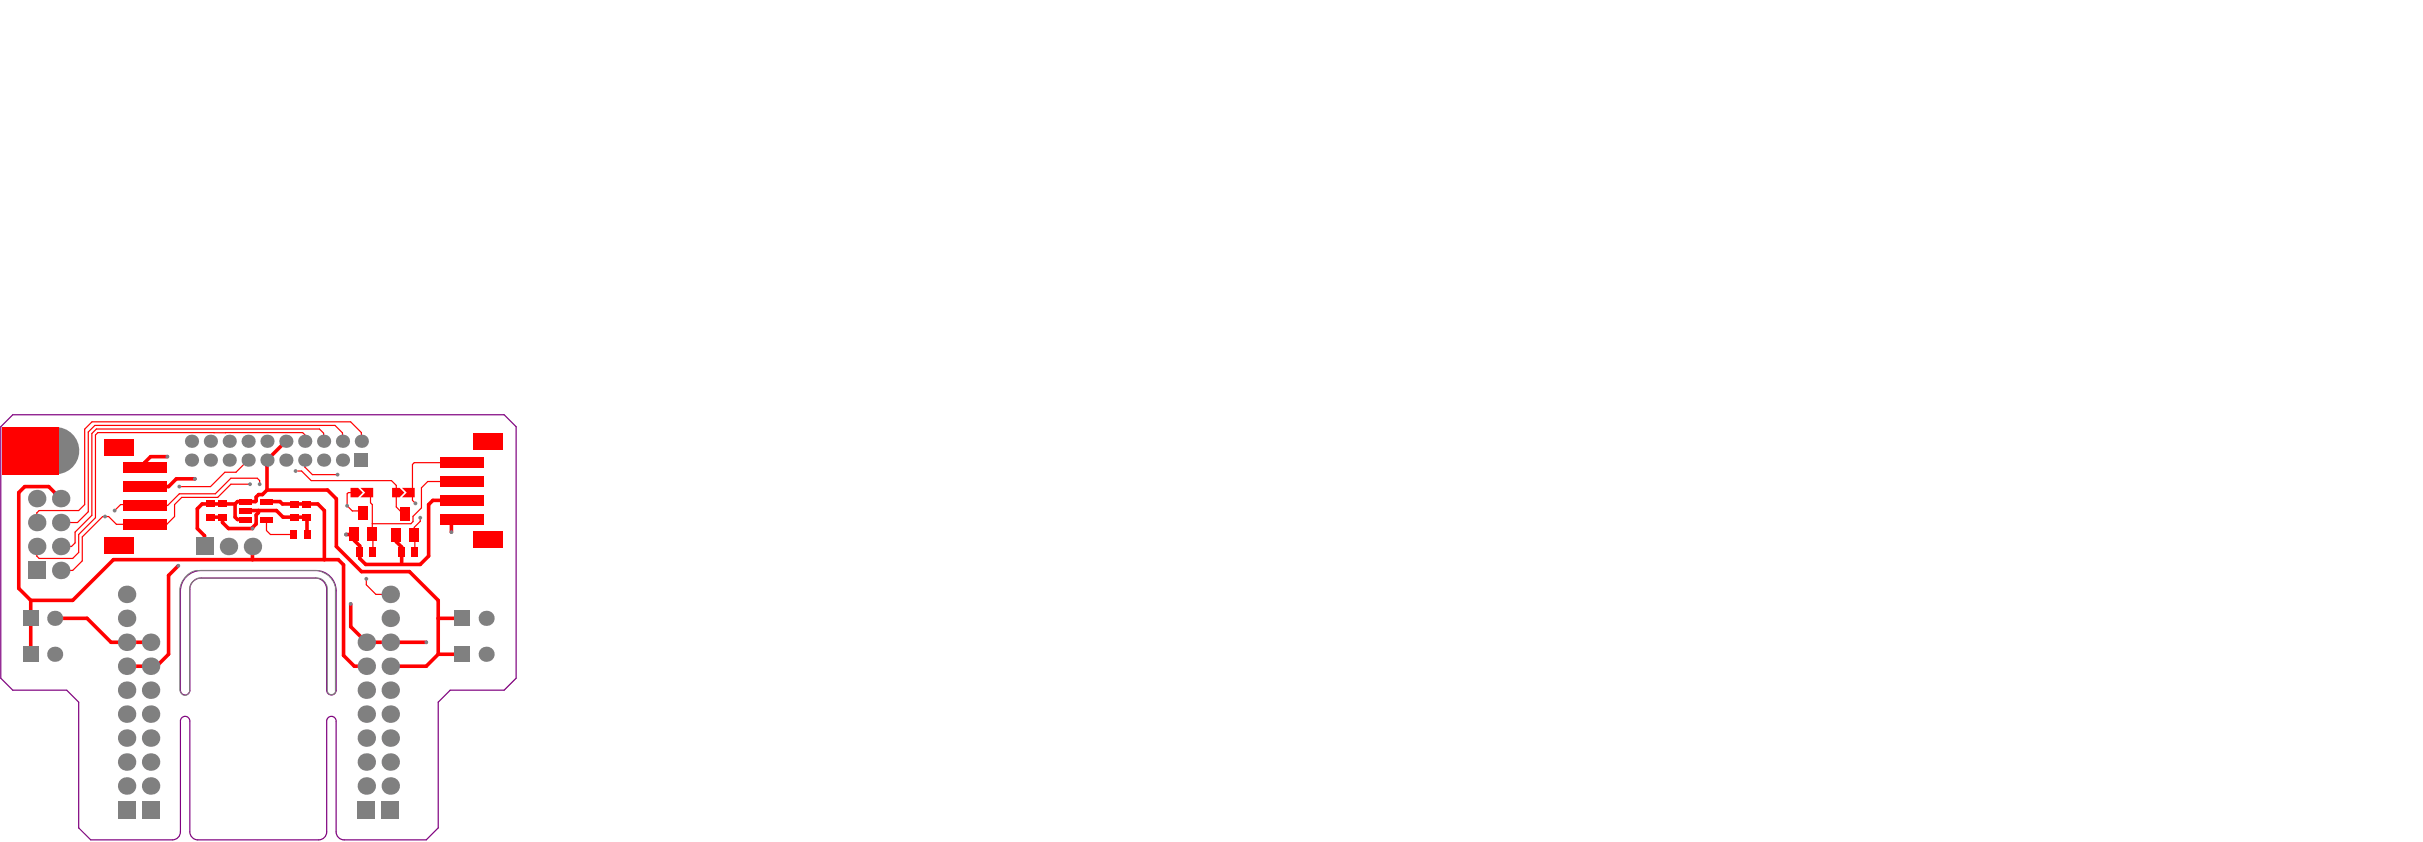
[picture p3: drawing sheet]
<svg xmlns="http://www.w3.org/2000/svg" width="855mm" height="297mm" viewBox="0 0 855 297" stroke-linecap="round" stroke-linejoin="round" font-family="sans-serif">
<path d="M65.4 203.8a7.3 7.3 0 0 1 5.6-2.5h40.4a7.1 7.1 0 0 1 7.2 7.1v35.1a1.66 1.66 0 0 1-1.7 1.7 1.66 1.66 0 0 1-1.7-1.7v-35.6a4 4 0 0 0-3.9-4h-40.4a4 4 0 0 0-3.9 4v35.6a1.66 1.66 0 0 1-1.7 1.7 1.66 1.66 0 0 1-1.7-1.7v-34.9a7.3 7.3 0 0 1 1.8-4.8zM63.6 254.5v39a2.82 2.82 0 0 1-2.8 2.8h-28.8l-4.2-4.2v-44.4l-4.3-4.2h-19l-4.2-4.2v-88.8l4.2-4.2h173.3l4.3 4.2v88.8l-4.3 4.2h-19l-4.2 4.2v44.4l-4.2 4.2h-29a2.82 2.82 0 0 1-2.8-2.8v-39M63.6 254.4a1.66 1.66 0 0 1 1.7-1.7 1.66 1.66 0 0 1 1.7 1.7M67 254.5v39a2.82 2.82 0 0 0 2.8 2.8h42.6a2.82 2.82 0 0 0 2.8-2.8v-39M115.2 254.4a1.66 1.66 0 0 1 1.7-1.7 1.66 1.66 0 0 1 1.7 1.7" fill="none" stroke="#800080" stroke-width=".42"/>
<g fill="#f00">
<path d="M127.2 172.1h4.4v3.3h-4.4l1.6-1.6z"/>
<path d="M141.8 172.1h4.5v3.3h-4.5l1.7-1.6z"/>
<path d="M138.3 172.1h2.7l1.6 1.7-1.6 1.6h-2.7z"/>
<path d="M123.7 172.1h2.6l1.7 1.7-1.7 1.6h-2.6z"/>
</g>
<path d="M65.2 203.7l2.3-1.9 2-.6 42.8 .1a7.8 7.8 0 0 1 6 5.8v37.2a1.66 1.66 0 0 1-2.8-.3v-36.5a3.7 3.7 0 0 0-3.6-3.6h-41.8l-.7 .2a4.8 4.8 0 0 0-2.5 3.2v36.7a1.76 1.76 0 0 1-2 1.2 1.76 1.76 0 0 1-1.5-1.8v-35.8l.6-2z" fill="none" stroke="#808080" stroke-width=".35"/>
<g fill="none" stroke="#f00" stroke-width=".42">
<path d="M107.5 155.7v-2.4l-.7-.7h-72.3l-.8 .9v29.1l-5.9 6v6.3l-2.2 2.1h-11.8l-.8-.8v-3.4M114.2 155.7v-2.9l-1.5-1.5h-78.7l-1.6 1.6v28.9l-5.9 5.9v3.8l-1.3 1.3h-3.8M120.8 155.7v-3l-2.6-2.6h-84.7l-2.4 2.3v28.1l-3.8 3.8h-5.9M127.5 155.7v-3.1l-3.8-3.8h-91.2l-2.6 2.6v26.6l-2.1 2.1h-14l-.8 .9v3.3M87.5 162.3l-4.2 4.3h-4l-5 5.1h-11M88.2 170.8h-6.7l-4.7 4.7h-12.7l-2.5 2.5v4.2l-2.8 2.8h-17.7l-2.8-2.8h-2.1l-7.2 7.2v8.5l-3.4 3.3h-4.2M91.6 170.8v-1.2l-.8-.9h-9.3l-5.5 5.5h-12.7l-4.1 4.1-16.6-.3-2.2 2.1M104.3 166.2h2.1l3.4 3.4h28.3l1.7 1.6v7.6l1.4 1.4h1.8M107.5 162.3v2.4l2.7 2.7h8.9M125 173.8h-2.1l-.4 .4v4.2l1.8 1.8h3.9M130.7 173.8v3.6l.6 .6 .3 16.9M158.8 169.9h-7.9l-2.2 2.2v7.1l-3 3v1.8l-.8 .8h-13.6"/>
<path d="M158.8 163.2h-12.7l-.6 .6v12.7l1.1 1.1M94 183.3v3.9l1.4 1.4h8.2M148.3 182.6v1.3l-2.2 2.1 .3 8.9M129.2 204.2v2.1l3.4 3.4h5.1"/>
</g>
<g fill="none" stroke="#f00" stroke-width="1.3">
<path d="M100.8 155.7l-6.6 6.6v10.6M21.4 175.9l-4.2-4.2h-8.5l-2.1 2.1v33.8l4.2 4.2M59 161.1h-5.9l-2.1 2.1v1.8M68.8 168.9h-6.6l-2.7 2.8h-2.1M82.9 177.8v4.6l.9 .9h2.9M82.9 177.8h-11.6l-1.7 1.7v7l2.6 2.5v3.8M86.7 177h-2.9l-.9 .8M94.2 172.9l-1.6 1.6h-1.4l-.8 .8v1.4l-.3 .3h-3.3M94.2 172.9h21.4l3.1 3.1v16.8l8.8 8.9h16.9l10.2 10.1v19M95.7 177h3.1l.8 .8h12.5l2.3 2.3v17.3M158.8 176.5h-6.1l-1.5 1.5v18.2l-2.9 2.9h-19.3l-2.1-2.1v-4.4l-1.9-1.9v-2.1h-3M62.9 199.6l-3.4 3.4v27.8l-4.3 4.2h-10.5"/>
<path d="M86.7 180.1h10.8l2.3 2.3h8.3l.2 .2v6M89.1 192.8v4.6M91.2 180.1v.8l-.8 .8v3.1l-1.3 1.3v.4h-8.5l-2.1-2.2v-1.9h-4.2M139.8 188.6v2.5l1.9 1.9v5.9M158.8 183.2l.4 .4v4.1M10.8 211.8h14.8l14.4-14.4h79.4l1.8 1.9v31.9l3.8 3.8h4.2M10.8 211.8v19M19.3 218.1h11.4l8.5 8.5h13.9M123.7 213.1v8l5.5 5.5h21.2M154.6 218.1h8.5M154.6 230.8l-4.2 4.2h-12.7M154.6 230.8h8.5"/>
</g>
<g fill="#808080">
<circle cx="91.6" cy="170.8" r=".68"/>
<circle cx="88.2" cy="170.8" r=".68"/>
<circle cx="122.5" cy="178.4" r=".68"/>
<circle cx="119.1" cy="167.4" r=".68"/>
<circle cx="63.3" cy="171.7" r=".68"/>
<circle cx="68.8" cy="168.9" r=".68"/>
<circle cx="104.3" cy="166.2" r=".68"/>
<circle cx="159.2" cy="187.7" r=".68"/>
<circle cx="122" cy="188.6" r=".68"/>
<circle cx="129.2" cy="204.2" r=".68"/>
<circle cx="148.3" cy="182.6" r=".68"/>
<circle cx="146.6" cy="177.6" r=".68"/>
<circle cx="62.9" cy="199.6" r=".68"/>
<circle cx="59" cy="161.1" r=".68"/>
<circle cx="89.1" cy="186.5" r=".68"/>
<circle cx="150.4" cy="226.6" r=".68"/>
<circle cx="123.7" cy="213.1" r=".68"/>
<circle cx="40.4" cy="180.1" r=".68"/>
<circle cx="37.1" cy="182.2" r=".68"/>
<circle cx="67.6" cy="162.3" r="2.33"/>
<circle cx="67.6" cy="155.7" r="2.33"/>
<circle cx="74.2" cy="162.3" r="2.33"/>
<circle cx="74.2" cy="155.7" r="2.33"/>
<circle cx="80.9" cy="162.3" r="2.33"/>
<circle cx="80.9" cy="155.7" r="2.33"/>
<circle cx="87.5" cy="162.3" r="2.33"/>
<circle cx="87.5" cy="155.7" r="2.33"/>
<circle cx="100.8" cy="162.3" r="2.33"/>
<circle cx="107.5" cy="162.3" r="2.33"/>
<circle cx="114.2" cy="162.3" r="2.33"/>
<circle cx="100.8" cy="155.7" r="2.33"/>
<circle cx="107.5" cy="155.7" r="2.33"/>
<circle cx="114.2" cy="155.7" r="2.33"/>
<circle cx="127.5" cy="155.7" r="2.33"/>
<circle cx="19.3" cy="230.8" r="2.66"/>
<circle cx="21.4" cy="201.2" r="3.1"/>
<circle cx="21.4" cy="184.3" r="3.1"/>
<circle cx="21.4" cy="175.9" r="3.1"/>
<circle cx="53.1" cy="277.3" r="3.1"/>
<circle cx="44.7" cy="277.3" r="3.1"/>
<circle cx="53.1" cy="260.4" r="3.1"/>
<circle cx="53.1" cy="251.9" r="3.1"/>
<circle cx="44.7" cy="251.9" r="3.1"/>
<circle cx="44.7" cy="260.4" r="3.1"/>
<circle cx="53.1" cy="226.6" r="3.1"/>
<circle cx="53.1" cy="235" r="3.1"/>
<circle cx="44.7" cy="226.6" r="3.1"/>
<circle cx="44.7" cy="235" r="3.1"/>
<circle cx="44.7" cy="209.7" r="3.1"/>
<circle cx="129.2" cy="277.3" r="3.1"/>
<circle cx="137.7" cy="277.3" r="3.1"/>
<circle cx="129.2" cy="260.4" r="3.1"/>
<circle cx="129.2" cy="251.9" r="3.1"/>
<circle cx="137.7" cy="251.9" r="3.1"/>
<circle cx="137.7" cy="260.4" r="3.1"/>
<circle cx="129.2" cy="226.6" r="3.1"/>
<circle cx="129.2" cy="235" r="3.1"/>
<circle cx="137.7" cy="226.6" r="3.1"/>
<circle cx="137.7" cy="235" r="3.1"/>
<circle cx="137.7" cy="209.7" r="3.1"/>
<circle cx="171.5" cy="230.8" r="2.66"/>
<circle cx="19.3" cy="218.1" r="2.66"/>
<circle cx="21.4" cy="192.8" r="3.1"/>
<circle cx="53.1" cy="268.8" r="3.1"/>
<circle cx="53.1" cy="243.5" r="3.1"/>
<circle cx="44.7" cy="243.5" r="3.1"/>
<circle cx="44.7" cy="268.8" r="3.1"/>
<circle cx="44.7" cy="218.1" r="3.1"/>
<circle cx="89.1" cy="192.8" r="3.1"/>
<circle cx="80.6" cy="192.8" r="3.1"/>
<circle cx="129.2" cy="268.8" r="3.1"/>
<circle cx="129.2" cy="243.5" r="3.1"/>
<circle cx="137.7" cy="243.5" r="3.1"/>
<circle cx="137.7" cy="268.8" r="3.1"/>
<circle cx="137.7" cy="218.1" r="3.1"/>
<circle cx="171.5" cy="218.1" r="2.66"/>
<circle cx="94.2" cy="162.3" r="2.33"/>
<circle cx="94.2" cy="155.7" r="2.33"/>
<circle cx="120.8" cy="162.3" r="2.33"/>
<circle cx="120.8" cy="155.7" r="2.33"/>
<circle cx="13" cy="175.9" r="3.1"/>
<circle cx="13" cy="184.3" r="3.1"/>
<circle cx="19.3" cy="159" r="8.3"/>
<circle cx="13" cy="192.8" r="3.1"/>
</g>
<g fill="#808080">
<path d="M160.4 228.1h5.3v5.4h-5.3z" fill-rule="evenodd"/>
<path d="M160.4 215.5h5.3v5.3h-5.3z" fill-rule="evenodd"/>
<path d="M125.2 160h4.6v4.6h-4.6z" fill-rule="evenodd"/>
<path d="M8.2 228.1h5.3v5.4h-5.3z" fill-rule="evenodd"/>
<path d="M50 282.6h6.2v6.2h-6.2z" fill-rule="evenodd"/>
<path d="M41.6 282.6h6.1v6.2h-6.1z" fill-rule="evenodd"/>
<path d="M126.1 282.6h6.2v6.2h-6.2z" fill-rule="evenodd"/>
<path d="M134.6 282.6h6.2v6.2h-6.2z" fill-rule="evenodd"/>
<path d="M8.2 215.5h5.3v5.3h-5.3z" fill-rule="evenodd"/>
<path d="M69.1 189.7h6.1v6.2h-6.1z" fill-rule="evenodd"/>
<path d="M9.9 198.2h6.1v6.1h-6.1z" fill-rule="evenodd"/>
</g>
<g fill="#f00">
<path d="M72.8 181.4h2.9v2.1h-2.9z" fill-rule="evenodd"/>
<path d="M72.8 176.7h2.9v2.1h-2.9z" fill-rule="evenodd"/>
<path d="M102.6 187.1h2.1v2.9h-2.1z" fill-rule="evenodd"/>
<path d="M107.2 187.1h2.2v2.9h-2.2z" fill-rule="evenodd"/>
<path d="M106.6 181.6h3v2.1h-3z" fill-rule="evenodd"/>
<path d="M106.6 176.9h3v2.2h-3z" fill-rule="evenodd"/>
<path d="M125.8 193.2h2.2v3.4h-2.2z" fill-rule="evenodd"/>
<path d="M140.6 193.2h2.2v3.4h-2.2z" fill-rule="evenodd"/>
<path d="M126.3 178.6h3.3v4.7h-3.3z" fill-rule="evenodd"/>
<path d="M141.3 178.9h3.3v4.7h-3.3z" fill-rule="evenodd"/>
<path d="M77 181.4h3v2.1h-3z" fill-rule="evenodd"/>
<path d="M84.5 182.3h4.3v2h-4.3z" fill-rule="evenodd"/>
<path d="M77 176.7h3v2.1h-3z" fill-rule="evenodd"/>
<path d="M84.5 176h4.3v2h-4.3z" fill-rule="evenodd"/>
<path d="M102.4 181.6h2.9v2.1h-2.9z" fill-rule="evenodd"/>
<path d="M102.4 176.9h2.9v2.2h-2.9z" fill-rule="evenodd"/>
<path d="M145.3 193.2h2.1v3.4h-2.1z" fill-rule="evenodd"/>
<path d="M130.5 193.2h2.1v3.4h-2.1z" fill-rule="evenodd"/>
<path d="M155.4 181.3h15.3v3.7h-15.3z" fill-rule="evenodd"/>
<path d="M155.4 174.7h15.3v3.7h-15.3z" fill-rule="evenodd"/>
<path d="M155.4 168h15.3v3.7h-15.3z" fill-rule="evenodd"/>
<path d="M155.4 161.4h15.3v3.6h-15.3z" fill-rule="evenodd"/>
<path d="M43.4 163.2h15.3v3.6h-15.3z" fill-rule="evenodd"/>
<path d="M43.4 169.8h15.3v3.7h-15.3z" fill-rule="evenodd"/>
<path d="M43.4 176.5h15.3v3.6h-15.3z" fill-rule="evenodd"/>
<path d="M43.4 183.1h15.3v3.7h-15.3z" fill-rule="evenodd"/>
<path d="M84.5 179.1h4.3v2h-4.3z" fill-rule="evenodd"/>
<path d="M138.1 186.2h3.4v4.7h-3.4z" fill-rule="evenodd"/>
<path d="M144.5 186.2h3.3v4.7h-3.3z" fill-rule="evenodd"/>
<path d="M123.1 185.9h3.4v4.7h-3.4z" fill-rule="evenodd"/>
<path d="M129.5 185.9h3.3v4.7h-3.3z" fill-rule="evenodd"/>
<path d="M91.8 182.3h4.4v2h-4.4z" fill-rule="evenodd"/>
<path d="M91.8 176h4.4v2h-4.4z" fill-rule="evenodd"/>
<path d="M167 153.1h10.4v5.6h-10.4z" fill-rule="evenodd"/>
<path d="M36.7 154.9h10.3v5.6h-10.3z" fill-rule="evenodd"/>
<path d="M36.7 189.5h10.3v5.6h-10.3z" fill-rule="evenodd"/>
<path d="M.9 150.7h19.9v16.6h-19.9z" fill-rule="evenodd"/>
<path d="M167 187.7h10.4v5.6h-10.4z" fill-rule="evenodd"/>
</g>
<g fill="#f00">
<circle cx="129.7" cy="173.8" r=".42"/>
<circle cx="144.3" cy="173.8" r=".42"/>
<circle cx="140.6" cy="173.8" r=".42"/>
<circle cx="126" cy="173.8" r=".42"/>
</g>
</svg>
